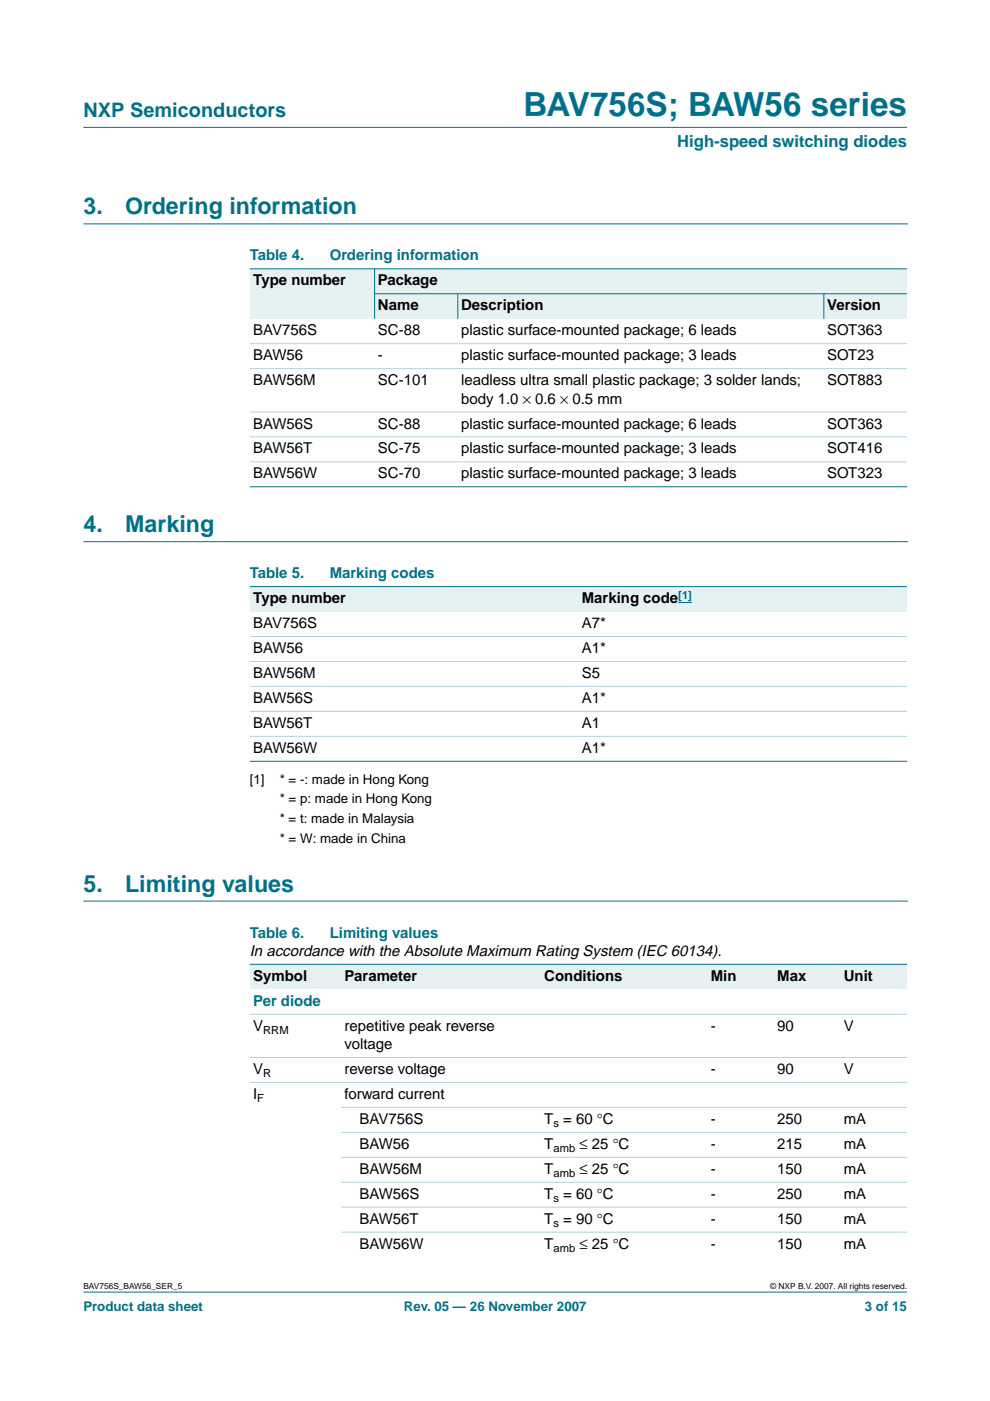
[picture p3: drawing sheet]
<svg xmlns="http://www.w3.org/2000/svg" width="210mm" height="297mm" viewBox="0 0 210 297" stroke-linecap="round" stroke-linejoin="round" font-family="sans-serif">
<defs><g id="words">
<text font-size="7.1" fill="#00708a" x="111" y="24.7">BAV756S; BAW56 series</text>
<g font-size="4.9" fill="#00708a">
<text x="17.7" y="45.5">3.</text>
<text x="26.5" y="45.5">Ordering information</text>
<text x="17.7" y="112.9">4.</text>
<text x="26.5" y="112.9">Marking</text>
<text x="17.7" y="189.1">5.</text>
<text x="26.5" y="189.1">Limiting values</text>
</g>
<text font-size="4.2" fill="#00708a" x="17.7" y="24.9">NXP Semiconductors</text>
<text font-size="3.5" fill="#00708a" x="143.6" y="31.1">High-speed switching diodes</text>
<g font-size="3.2" fill="#00708a">
<text x="53" y="55.2">Table 4.</text>
<text x="69.9" y="55.2">Ordering information</text>
<text x="53" y="122.6">Table 5.</text>
<text x="69.9" y="122.6">Marking codes</text>
<text x="53" y="198.8">Table 6.</text>
<text x="69.9" y="198.8">Limiting values</text>
<text x="53.7" y="213.3">Per diode</text>
</g>
<g font-size="3.2">
<text x="53.7" y="60.5">Type number</text>
<text x="80.1" y="60.5">Package</text>
<text x="80.1" y="65.8">Name</text>
<text x="97.8" y="65.8">Description</text>
<text x="175.4" y="65.8">Version</text>
<text x="53.7" y="71.1">BAV756S</text>
<text x="80.1" y="71.1">SC-88</text>
<text x="97.8" y="71.1">plastic surface-mounted package; 6 leads</text>
<text x="175.4" y="71.1">SOT363</text>
<text x="53.7" y="76.4">BAW56</text>
<text x="80.1" y="76.4">-</text>
<text x="97.8" y="76.4">plastic surface-mounted package; 3 leads</text>
<text x="175.4" y="76.4">SOT23</text>
<text x="53.7" y="81.7">BAW56M</text>
<text x="80.1" y="81.7">SC-101</text>
<text x="97.8" y="81.7">leadless ultra small plastic package; 3 solder lands;</text>
<text x="175.4" y="81.7">SOT883</text>
<text x="97.8" y="85.6">body 1.0 × 0.6 × 0.5 mm</text>
<text x="53.7" y="90.9">BAW56S</text>
<text x="80.1" y="90.9">SC-88</text>
<text x="97.8" y="90.9">plastic surface-mounted package; 6 leads</text>
<text x="175.4" y="90.9">SOT363</text>
<text x="53.7" y="96.2">BAW56T</text>
<text x="53.7" y="101.4">BAW56W</text>
<text x="80.1" y="96.2">SC-75</text>
<text x="80.1" y="101.4">SC-70</text>
<text x="97.8" y="96.2">plastic surface-mounted package; 3 leads</text>
<text x="97.8" y="101.4">plastic surface-mounted package; 3 leads</text>
<text x="175.4" y="96.2">SOT416</text>
<text x="175.4" y="101.4">SOT323</text>
<text x="53.7" y="127.9">Type number</text>
<text x="123.3" y="127.9">Marking code</text>
<text x="53.7" y="133.2">BAV756S</text>
<text x="123.3" y="133.2">A7*</text>
<text x="53.7" y="138.5">BAW56</text>
<text x="53.7" y="143.8">BAW56M</text>
<text x="123.3" y="138.5">A1*</text>
<text x="123.3" y="143.8">S5</text>
<text x="53.7" y="149.1">BAW56S</text>
<text x="123.3" y="149.1">A1*</text>
<text x="53.7" y="154.4">BAW56T</text>
<text x="123.3" y="154.4">A1</text>
<text x="53.7" y="159.7">BAW56W</text>
<text x="123.3" y="159.7">A1*</text>
<text x="53" y="202.7">In accordance with the Absolute Maximum Rating System (IEC 60134).</text>
<text x="53.7" y="208">Symbol</text>
<text x="73.1" y="208">Parameter</text>
<text x="115.4" y="208">Conditions</text>
<text x="150.7" y="208">Min</text>
<text x="164.8" y="208">Max</text>
<text x="178.9" y="208">Unit</text>
<text x="53.7" y="218.6">V</text>
<text x="73.1" y="218.6">repetitive peak reverse</text>
<text x="150.7" y="218.6">-</text>
<text x="164.8" y="218.6">90</text>
<text x="178.9" y="218.6">V</text>
<text x="53.7" y="227.7">V</text>
<text x="73.1" y="222.4">voltage</text>
<text x="73.1" y="227.7">reverse voltage</text>
<text x="150.7" y="227.7">-</text>
<text x="164.8" y="227.7">90</text>
<text x="178.9" y="227.7">V</text>
<text x="53.7" y="233">I</text>
<text x="73.1" y="233">forward current</text>
<text x="76.2" y="238.3">BAV756S</text>
<text x="115.4" y="238.3">T = 60 °C</text>
<text x="150.7" y="238.3">-</text>
<text x="164.8" y="238.3">250</text>
<text x="178.9" y="238.3">mA</text>
<text x="76.2" y="243.6">BAW56</text>
<text x="115.4" y="243.6">T</text>
<text x="122.9" y="243.6">≤ 25 °C</text>
<text x="150.7" y="243.6">-</text>
<text x="164.8" y="243.6">215</text>
<text x="178.9" y="243.6">mA</text>
<text x="76.2" y="248.9">BAW56M</text>
<text x="115.4" y="248.9">T</text>
<text x="122.9" y="248.9">≤ 25 °C</text>
<text x="150.7" y="248.9">-</text>
<text x="164.8" y="248.9">150</text>
<text x="178.9" y="248.9">mA</text>
<text x="76.2" y="254.2">BAW56S</text>
<text x="115.4" y="254.2">T = 60 °C</text>
<text x="150.7" y="254.2">-</text>
<text x="164.8" y="254.2">250</text>
<text x="178.9" y="254.2">mA</text>
<text x="76.2" y="259.5">BAW56T</text>
<text x="115.4" y="259.5">T = 90 °C</text>
<text x="150.7" y="259.5">-</text>
<text x="164.8" y="259.5">150</text>
<text x="178.9" y="259.5">mA</text>
<text x="76.2" y="264.8">BAW56W</text>
<text x="115.4" y="264.8">T</text>
<text x="122.9" y="264.8">≤ 25 °C</text>
<text x="150.7" y="264.8">-</text>
<text x="164.8" y="264.8">150</text>
<text x="178.9" y="264.8">mA</text>
</g>
<g font-size="2.8">
<text x="53" y="166.1">[1]</text>
<text x="59.3" y="166.1">* = -: made in Hong Kong</text>
<text x="59.3" y="170.4">* = p: made in Hong Kong</text>
<text x="59.3" y="174.6">* = t: made in Malaysia</text>
<text x="59.3" y="178.8">* = W: made in China</text>
</g>
<g font-size="2.8" fill="#00708a">
<text x="17.7" y="278">Product data sheet</text>
<text x="85.6" y="278">Rev. 05 — 26 November 2007</text>
<text x="183.4" y="278">3 of 15</text>
</g>
<text font-size="2.4" fill="#00f" x="143.8" y="126.9">[1]</text>
<g font-size="2.4">
<text x="55.8" y="219.1">RRM</text>
<text x="54.6" y="233.6">F</text>
<text x="55.8" y="228.3">R</text>
<text x="117.3" y="238.9">s</text>
<text x="117.3" y="244.2">amb</text>
<text x="117.3" y="249.5">amb</text>
<text x="117.3" y="254.8">s</text>
<text x="117.3" y="260.1">s</text>
<text x="117.3" y="265.3">amb</text>
</g>
<g font-size="1.8">
<text x="17.7" y="273.4">BAV756S_BAW56_SER_5</text>
<text x="163.3" y="273.4">© NXP B.V. 2007. All rights reserved.</text>
</g>
</g></defs>
<g fill="#00708a" stroke="#00708a" stroke-width=".21">
<path d="M17.7 273.9h174.6z"/>
<path d="M17.7 27h174.6z"/>
</g>
<path d="M17.7 47.5h174.7M17.7 114.8h174.7M17.7 191h174.7" fill="none" stroke="#00708a" stroke-width=".21"/>
<g fill="#e6f2f2">
<path d="M53 57h26.4v10.6h-26.4z" fill-rule="evenodd"/>
<path d="M79.4 57h112.9v5.3h-112.9z" fill-rule="evenodd"/>
<path d="M79.4 62.3h17.7v5.3h-17.7z" fill-rule="evenodd"/>
<path d="M97.1 62.3h77.6v5.3h-77.6z" fill-rule="evenodd"/>
<path d="M174.7 62.3h17.6v5.3h-17.6z" fill-rule="evenodd"/>
</g>
<g fill="#00708a" stroke="#00708a" stroke-width=".21">
<path d="M79.4 56.9v10.7z"/>
<path d="M97.1 62.2v5.4z"/>
<path d="M174.7 62.2v5.4z"/>
<path d="M53 57h139.3z"/>
<path d="M79.4 62.3h112.9z"/>
<path d="M53 103.2h139.3z"/>
</g>
<g fill="#b3d4db" stroke="#b3d4db" stroke-width=".21">
<path d="M53 72.9h139.3z"/>
<path d="M53 78.2h139.3z"/>
<path d="M53 87.3h139.3z"/>
<path d="M53 92.6h139.3z"/>
<path d="M53 97.9h139.3z"/>
</g>
<g fill="#e6f2f2">
<path d="M53 124.4h69.6v5.3h-69.6z" fill-rule="evenodd"/>
<path d="M122.6 124.4h69.7v5.3h-69.7z" fill-rule="evenodd"/>
</g>
<path d="M143.8 127.7h2.9z" fill="#00f" stroke="#00f" stroke-width=".21"/>
<g fill="#00708a" stroke="#00708a" stroke-width=".21">
<path d="M53 124.4h139.3z"/>
<path d="M53 161.4h139.3z"/>
</g>
<g fill="#b3d4db" stroke="#b3d4db" stroke-width=".21">
<path d="M53 135h139.3z"/>
<path d="M53 140.2h139.3z"/>
<path d="M53 145.5h139.3z"/>
<path d="M53 150.8h139.3z"/>
<path d="M53 156.1h139.3z"/>
</g>
<g fill="#e6f2f2">
<path d="M53 204.5h19.4v5.2h-19.4z" fill-rule="evenodd"/>
<path d="M72.4 204.5h42.3v5.2h-42.3z" fill-rule="evenodd"/>
<path d="M114.7 204.5h27.6v5.2h-27.6z" fill-rule="evenodd"/>
<path d="M142.3 204.5h7.7v5.2h-7.7z" fill-rule="evenodd"/>
<path d="M150 204.5h14.1v5.2h-14.1z" fill-rule="evenodd"/>
<path d="M164.1 204.5h14.1v5.2h-14.1z" fill-rule="evenodd"/>
<path d="M178.2 204.5h14.1v5.2h-14.1z" fill-rule="evenodd"/>
</g>
<path d="M53 204.5h139.3z" fill="#00708a" stroke="#00708a" stroke-width=".21"/>
<g fill="#b3d4db" stroke="#b3d4db" stroke-width=".21">
<path d="M53 215h139.3z"/>
<path d="M53 224.2h139.3z"/>
<path d="M53 229.5h139.3z"/>
<path d="M72.4 234.8h119.9z"/>
<path d="M72.4 240.1h119.9z"/>
<path d="M72.4 245.4h119.9z"/>
<path d="M72.4 250.7h119.9z"/>
<path d="M72.4 256h119.9z"/>
<path d="M72.4 261.2h119.9z"/>
</g>
<use href="#words"/>
</svg>
